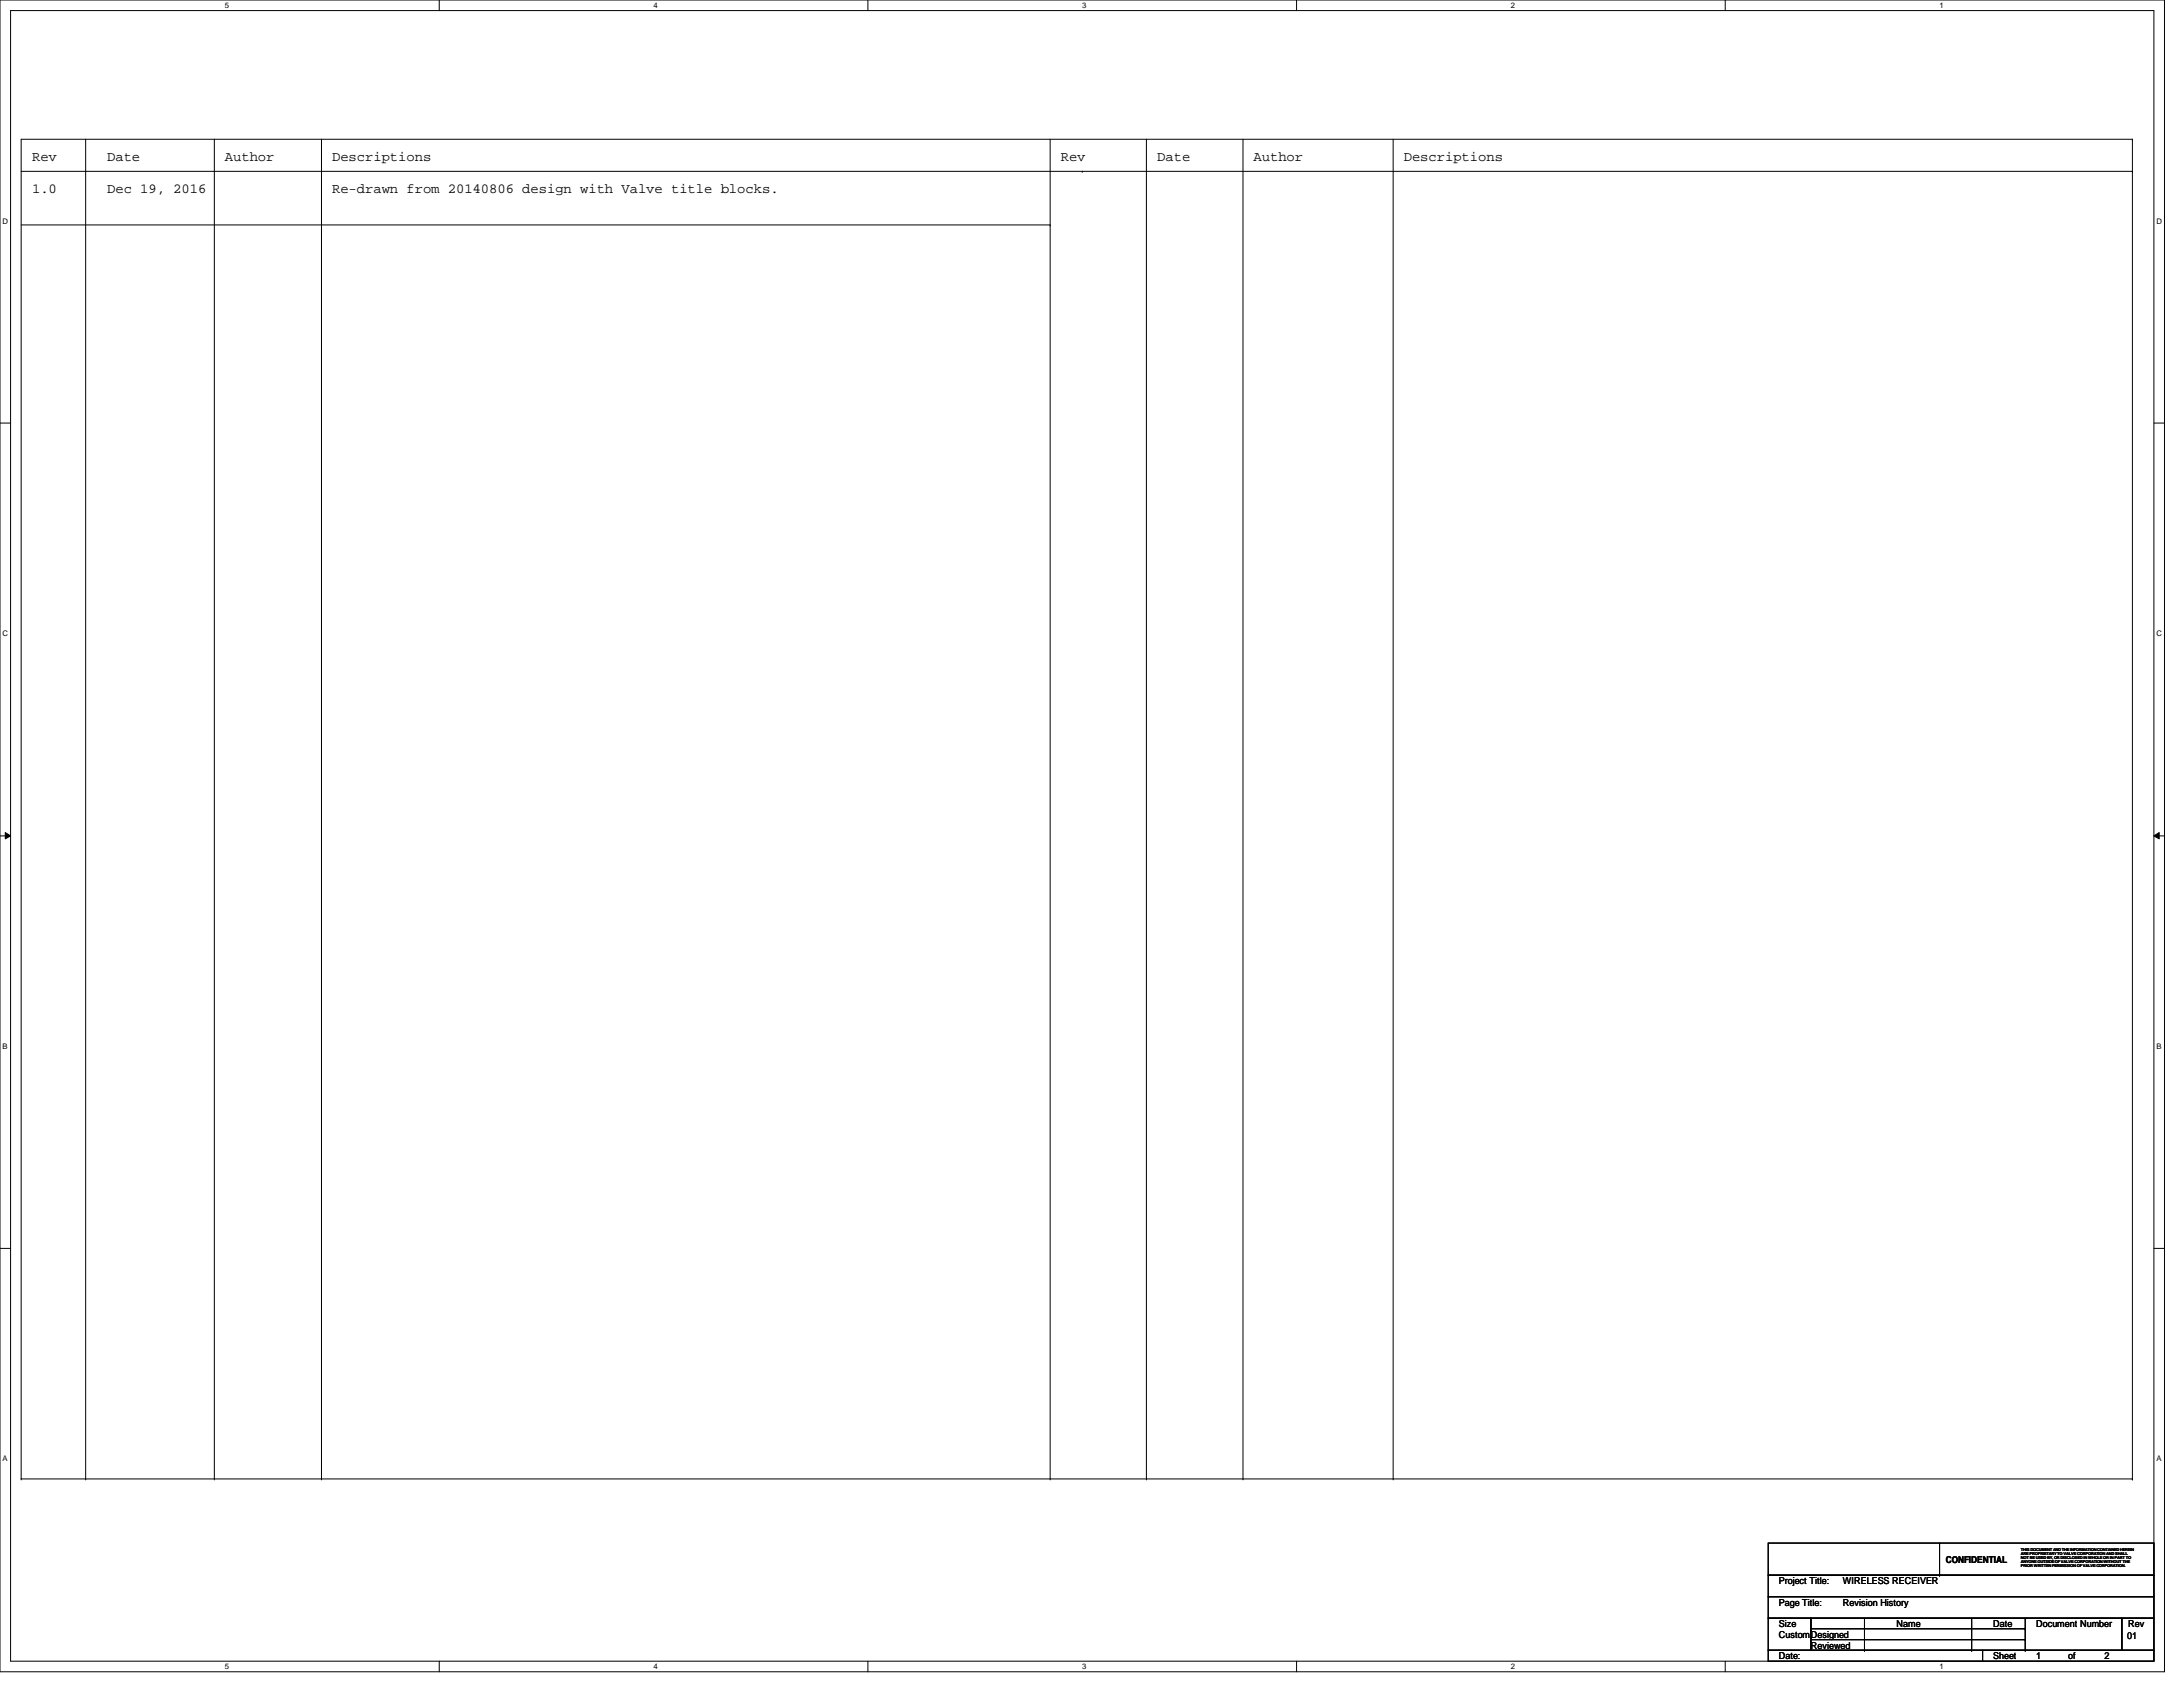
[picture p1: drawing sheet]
<svg xmlns="http://www.w3.org/2000/svg" width="279mm" height="216mm" viewBox="0 0 279 216" stroke-linecap="round" stroke-linejoin="round" font-family="sans-serif">
<defs><g id="words">
<g font-size="1.8">
<text x="4.1" y="20.6">Rev</text>
<text x="13.7" y="20.6">Date</text>
<text x="28.8" y="20.6">Author</text>
<text x="42.5" y="20.6">Descriptions</text>
<text x="135.8" y="20.6">Rev</text>
<text x="148.1" y="20.6">Date</text>
<text x="160.4" y="20.6">Author</text>
<text x="179.7" y="20.6">Descriptions</text>
<text x="4.1" y="24.7">1.0</text>
<text x="13.7" y="24.7">Dec 19, 2016</text>
<text x="42.5" y="24.7">Re-drawn from 20140806 design with Valve title blocks.</text>
</g>
<g font-size="1.2">
<text x="227.7" y="202.7">Project Title:</text>
<text x="235.9" y="202.7">WIRELESS RECEIVER</text>
<text x="249" y="200">CONFIDENTIAL</text>
<text x="227.7" y="208.2">Size</text>
<text x="227.7" y="209.6">CustomDesigned</text>
<text x="227.7" y="205.5">Page Title:</text>
<text x="235.9" y="205.5">Revision History</text>
<text x="242.7" y="208.2">Name</text>
<text x="255.1" y="208.2">Date</text>
<text x="260.6" y="208.2">Document Number</text>
<text x="272.2" y="209.8">01</text>
<text x="272.4" y="208.2">Rev</text>
<text x="227.7" y="212.3">Date:</text>
<text x="231.8" y="211">Reviewed</text>
<text x="255.1" y="212.3">Sheet</text>
<text x="260.6" y="212.3">1</text>
<text x="264.7" y="212.3">of</text>
<text x="269.4" y="212.3">2</text>
</g>
<g font-size="1">
<text x="28.8" y="1">5</text>
<text x="83.7" y="1">4</text>
<text x="138.5" y="1">3</text>
<text x="193.4" y="1">2</text>
<text x="248.2" y="1">1</text>
<text x=".3" y="28.6">D</text>
<text x="276" y="28.6">D</text>
<text x=".3" y="81.4">C</text>
<text x="276" y="81.4">C</text>
<text x=".3" y="134.2">B</text>
<text x="276" y="134.2">B</text>
<text x=".3" y="187">A</text>
<text x="276" y="187">A</text>
<text x="28.8" y="213.6">5</text>
<text x="83.7" y="213.6">4</text>
<text x="138.5" y="213.6">3</text>
<text x="193.4" y="213.6">2</text>
<text x="248.2" y="213.6">1</text>
</g>
<g font-size=".5">
<text x="258.7" y="198.5">THIS DOCUMENT AND THE INFORMATION CONTAINED HEREIN</text>
<text x="258.7" y="199.1">ARE PROPRIETARY TO VALVE CORPORATION AND SHALL</text>
<text x="258.7" y="199.6">NOT BE USED BY, OR DISCLOSED IN WHOLE OR IN PART TO</text>
<text x="258.7" y="200.1">ANYONE OUTSIDE OF VALVE CORPORATION WITHOUT THE</text>
<text x="258.7" y="200.6">PRIOR WRITTEN PERMISSION OF VALVE CORPORATION.</text>
</g>
</g></defs>
<path d="M0 0h277v214h-277zM1.4 1.4h274.3v211.2h-274.3z" fill="none" stroke="#000" stroke-width=".13"/>
<g fill="#fff">
<path d="M28.8 .1h.5v1.1h-.5z"/>
<path d="M28.8 212.7h.5v1.1h-.5z"/>
</g>
<path d="M56.2 0v1.4M56.2 212.6v1.4" fill="none" stroke="#000" stroke-width=".13"/>
<g fill="#fff">
<path d="M83.7 .1h.5v1.1h-.5z"/>
<path d="M83.7 212.7h.5v1.1h-.5z"/>
</g>
<path d="M111.1 0v1.4M111.1 212.6v1.4" fill="none" stroke="#000" stroke-width=".13"/>
<g fill="#fff">
<path d="M138.5 .1h.6v1.1h-.6z"/>
<path d="M138.5 212.7h.6v1.1h-.6z"/>
</g>
<path d="M165.9 0v1.4M165.9 212.6v1.4" fill="none" stroke="#000" stroke-width=".13"/>
<g fill="#fff">
<path d="M193.4 .1h.5v1.1h-.5z"/>
<path d="M193.4 212.7h.5v1.1h-.5z"/>
</g>
<path d="M220.8 0v1.4M220.8 212.6v1.4" fill="none" stroke="#000" stroke-width=".13"/>
<g fill="#fff">
<path d="M248.2 .1h.6v1.1h-.6z"/>
<path d="M248.2 212.7h.6v1.1h-.6z"/>
<path d="M.3 27.7h.8v1.1h-.8z"/>
<path d="M276 27.7h.7v1.1h-.7z"/>
<path d="M.3 80.5h.8v1.1h-.8z"/>
<path d="M276 80.5h.7v1.1h-.7z"/>
</g>
<path d="M0 54.1h1.4M275.7 54.1h1.3" fill="none" stroke="#000" stroke-width=".13"/>
<g fill="#fff">
<path d="M.3 133.3h.7v1.2h-.7z"/>
<path d="M276 133.3h.6v1.2h-.6z"/>
</g>
<path d="M0 107h1.4M.7 106.6l.7 .4-.7 .4zM275.7 107l.7-.4v.8zM275.7 107h1.3" fill="none" stroke="#000" stroke-width=".13"/>
<path d="M.7 106.6l.7 .4-.7 .4zM275.7 107l.7-.4v.8z" fill="#000"/>
<g fill="#fff">
<path d="M.3 186.1h.7v1.1h-.7z"/>
<path d="M276 186.1h.6v1.1h-.6z"/>
</g>
<g fill="none" stroke="#000" stroke-width=".13">
<path d="M11 17.8v171.5M27.4 17.8v171.5M41.1 17.8v171.5M134.4 17.8v171.5M146.7 17.8v171.5M159.1 17.8v171.5M178.3 17.8v171.5M272.9 17.8h.1M272.9 17.8h-270.2v171.5M272.9 17.8v171.5M2.7 21.9h270.2M2.7 28.8h131.7"/>
<path d="M134.4 28.8h.1M138.5 21.9h.1M272.9 21.9h.1M0 159.8h1.4M275.7 159.8h1.3M2.7 189.3h.1M2.7 189.3h270.2M11 189.3h.1M27.4 189.3h.1M41.1 189.3h.1M134.4 189.3h.1M146.7 189.3h.1"/>
<path d="M159.1 189.3h.1M178.3 189.3h.1M226.3 197.5h49.4v4.1h-49.4zM248.2 197.5v4.1M272.9 189.3h.1M226.3 201.6h49.4v2.7h-49.4zM226.3 204.3h49.4v2.8h-49.4zM226.3 207.1h5.5v4.1h-5.5zM226.3 211.2h27.4v1.4h-27.4zM231.8 207.1h39.8v4.1h-39.8zM231.8 209.8h27.4M231.8 208.4h27.4"/>
<path d="M238.6 211.2h.1M238.6 207.1v4.1M248.2 201.6h.1M252.3 211.2h.1M252.3 207.1v4.1M253.7 211.2h22v1.4h-22zM259.2 211.2h.1M259.2 209.8h.1M259.2 208.4h.1M259.2 207.1v4.1M271.6 207.1h4.1v4.1h-4.1z"/>
</g>
<use href="#words"/>
</svg>
